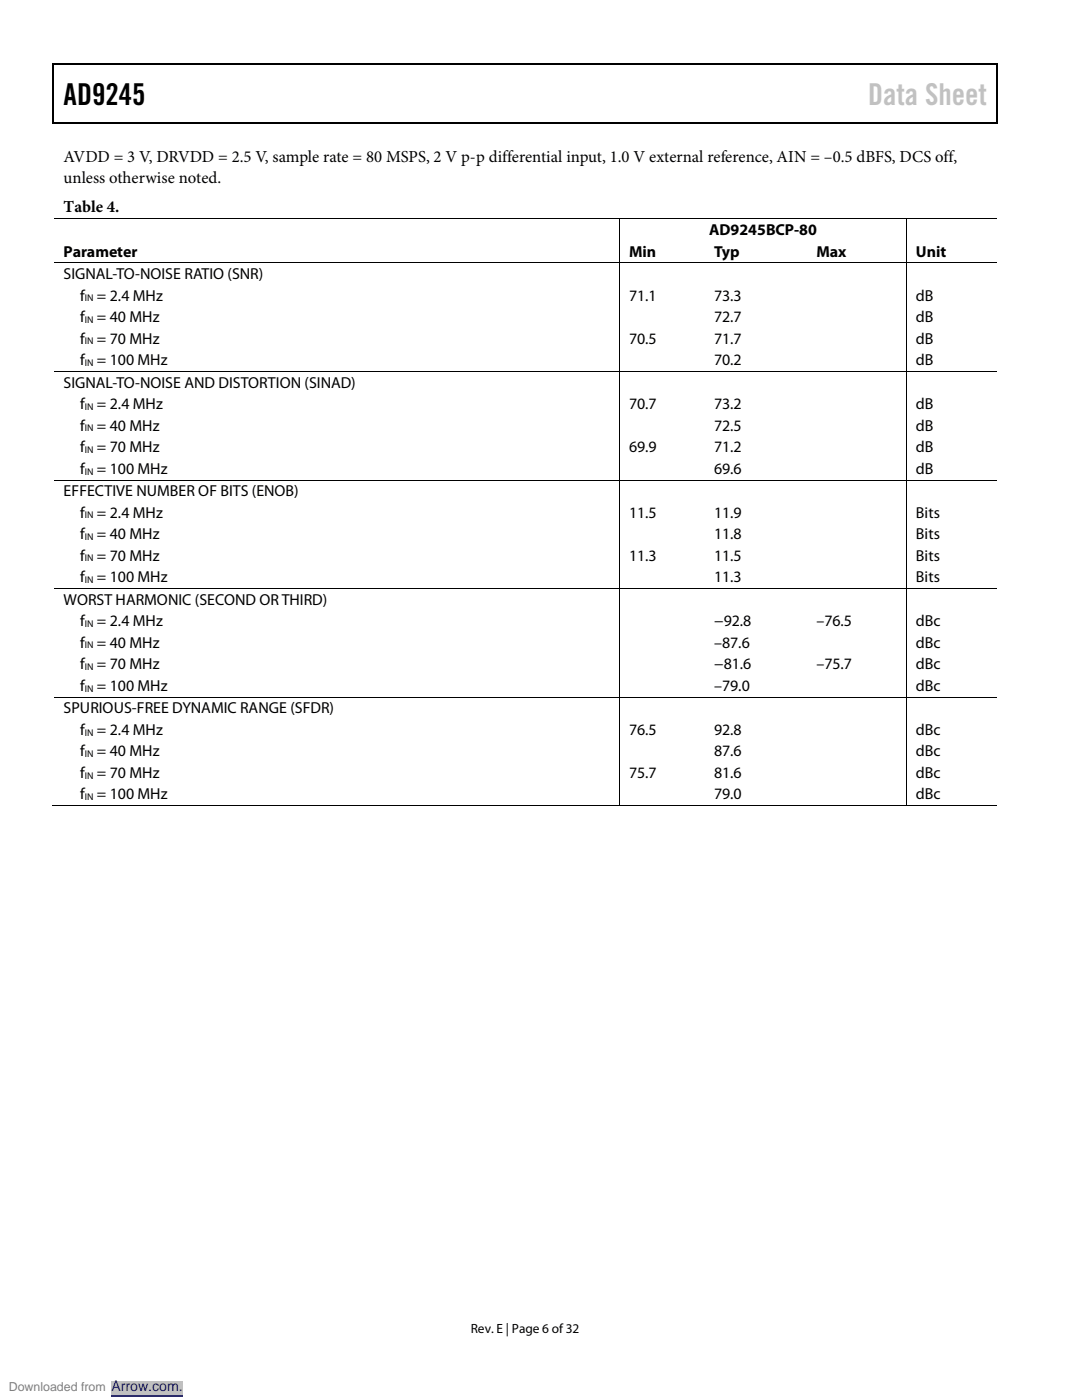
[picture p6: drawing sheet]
<svg xmlns="http://www.w3.org/2000/svg" width="216mm" height="279mm" viewBox="0 0 216 279" stroke-linecap="round" stroke-linejoin="round" font-family="sans-serif">
<defs><g id="words">
<text font-size="6" x="12.7" y="20.9">AD9245</text>
<text font-size="6" fill="#c1c1c1" x="173.2" y="20.9">Data Sheet</text>
<g font-size="3.3">
<text x="12.7" y="32.3">AVDD = 3 V, DRVDD = 2.5 V, sample rate = 80 MSPS, 2 V p-p differential input, 1.0 V external reference, AIN = –0.5 dBFS, DCS off,</text>
<text x="12.7" y="36.6">unless otherwise noted.</text>
<text x="12.7" y="42.3">Table 4.</text>
</g>
<g font-size="3.2">
<text x="141.5" y="46.9">AD9245BCP-80</text>
<text x="12.7" y="51.2">Parameter</text>
<text x="125.5" y="51.2">Min</text>
<text x="142.5" y="51.2">Typ</text>
<text x="162.9" y="51.2">Max</text>
<text x="182.7" y="51.2">Unit</text>
<text x="12.7" y="55.7">SIGNAL-TO-NOISE RATIO (SNR)</text>
<text x="16" y="60">f</text>
<text x="19.3" y="60">= 2.4 MHz</text>
<text x="125.5" y="60">71.1</text>
<text x="142.5" y="60">73.3</text>
<text x="182.8" y="60">dB</text>
<text x="16" y="64.3">f</text>
<text x="19.3" y="64.3">= 40 MHz</text>
<text x="142.5" y="64.3">72.7</text>
<text x="182.8" y="64.3">dB</text>
<text x="16" y="68.6">f</text>
<text x="19.3" y="68.6">= 70 MHz</text>
<text x="125.5" y="68.6">70.5</text>
<text x="142.5" y="68.6">71.7</text>
<text x="182.8" y="68.6">dB</text>
<text x="12.7" y="77.3">SIGNAL-TO-NOISE AND DISTORTION (SINAD)</text>
<text x="16" y="72.9">f</text>
<text x="19.3" y="72.9">= 100 MHz</text>
<text x="142.5" y="72.9">70.2</text>
<text x="182.8" y="72.9">dB</text>
<text x="16" y="81.7">f</text>
<text x="19.3" y="81.7">= 2.4 MHz</text>
<text x="125.5" y="81.7">70.7</text>
<text x="142.5" y="81.7">73.2</text>
<text x="182.8" y="81.7">dB</text>
<text x="16" y="85.9">f</text>
<text x="19.3" y="85.9">= 40 MHz</text>
<text x="142.5" y="85.9">72.5</text>
<text x="182.8" y="85.9">dB</text>
<text x="16" y="90.3">f</text>
<text x="16" y="94.5">f</text>
<text x="19.3" y="90.3">= 70 MHz</text>
<text x="19.3" y="94.5">= 100 MHz</text>
<text x="125.5" y="90.3">69.9</text>
<text x="142.5" y="90.3">71.2</text>
<text x="142.5" y="94.5">69.6</text>
<text x="182.8" y="90.3">dB</text>
<text x="182.8" y="94.5">dB</text>
<text x="12.7" y="99">EFFECTIVE NUMBER OF BITS (ENOB)</text>
<text x="16" y="103.3">f</text>
<text x="16" y="107.6">f</text>
<text x="19.3" y="103.3">= 2.4 MHz</text>
<text x="19.3" y="107.6">= 40 MHz</text>
<text x="125.5" y="103.3">11.5</text>
<text x="142.5" y="103.3">11.9</text>
<text x="142.5" y="107.6">11.8</text>
<text x="182.8" y="103.3">Bits</text>
<text x="182.8" y="107.6">Bits</text>
<text x="16" y="111.9">f</text>
<text x="19.3" y="111.9">= 70 MHz</text>
<text x="125.5" y="111.9">11.3</text>
<text x="142.5" y="111.9">11.5</text>
<text x="182.8" y="111.9">Bits</text>
<text x="16" y="116.2">f</text>
<text x="19.3" y="116.2">= 100 MHz</text>
<text x="142.5" y="116.2">11.3</text>
<text x="182.8" y="116.2">Bits</text>
<text x="12.7" y="120.7">WORST HARMONIC (SECOND OR THIRD)</text>
<text x="16" y="125">f</text>
<text x="19.3" y="125">= 2.4 MHz</text>
<text x="142.5" y="125">−92.8</text>
<text x="162.9" y="125">–76.5</text>
<text x="182.8" y="125">dBc</text>
<text x="16" y="129.2">f</text>
<text x="19.3" y="129.2">= 40 MHz</text>
<text x="142.5" y="129.2">–87.6</text>
<text x="182.8" y="129.2">dBc</text>
<text x="16" y="133.6">f</text>
<text x="16" y="137.8">f</text>
<text x="19.3" y="133.6">= 70 MHz</text>
<text x="19.3" y="137.8">= 100 MHz</text>
<text x="142.5" y="133.6">−81.6</text>
<text x="142.5" y="137.8">–79.0</text>
<text x="162.9" y="133.6">–75.7</text>
<text x="182.8" y="137.8">dBc</text>
<text x="182.8" y="133.6">dBc</text>
<text x="12.7" y="142.3">SPURIOUS-FREE DYNAMIC RANGE (SFDR)</text>
<text x="16" y="146.6">f</text>
<text x="19.3" y="146.6">= 2.4 MHz</text>
<text x="125.5" y="146.6">76.5</text>
<text x="142.5" y="146.6">92.8</text>
<text x="182.8" y="146.6">dBc</text>
<text x="16" y="150.9">f</text>
<text x="16" y="155.2">f</text>
<text x="19.3" y="150.9">= 40 MHz</text>
<text x="19.3" y="155.2">= 70 MHz</text>
<text x="125.5" y="155.2">75.7</text>
<text x="142.5" y="150.9">87.6</text>
<text x="142.5" y="155.2">81.6</text>
<text x="182.8" y="150.9">dBc</text>
<text x="182.8" y="155.2">dBc</text>
<text x="16" y="159.5">f</text>
<text x="19.3" y="159.5">= 100 MHz</text>
<text x="142.5" y="159.5">79.0</text>
<text x="182.8" y="159.5">dBc</text>
</g>
<text font-size="2.8" fill="#00f" x="22.2" y="277.6">Arrow.com.</text>
<text font-size="2.7" x="93.9" y="266">Rev. E | Page 6 of32</text>
<text font-size="2.5" fill="#808080" x="1.8" y="277.6">Downloaded from</text>
<g font-size="1.9">
<text x="16.9" y="60.2">IN</text>
<text x="16.9" y="64.5">IN</text>
<text x="16.9" y="68.7">IN</text>
<text x="16.9" y="73.1">IN</text>
<text x="16.9" y="81.8">IN</text>
<text x="16.9" y="86.1">IN</text>
<text x="16.9" y="90.4">IN</text>
<text x="16.9" y="94.7">IN</text>
<text x="16.9" y="103.5">IN</text>
<text x="16.9" y="107.8">IN</text>
<text x="16.9" y="112.1">IN</text>
<text x="16.9" y="116.4">IN</text>
<text x="16.9" y="125.1">IN</text>
<text x="16.9" y="129.4">IN</text>
<text x="16.9" y="133.7">IN</text>
<text x="16.9" y="138">IN</text>
<text x="16.9" y="146.8">IN</text>
<text x="16.9" y="151.1">IN</text>
<text x="16.9" y="155.4">IN</text>
<text x="16.9" y="159.7">IN</text>
</g>
</g></defs>
<g fill="#000">
<path d="M10.5 12.7h.3v1h-.3zM10.5 12.7h.3v.3h-.3zM133.3 12.7h.3v.3h-.3zM198.8 12.7h.2v1h-.2zM198.8 12.7h.2v.3h-.2zM10.5 24.4h.3v.2h-.3zM133.1 24.4h.2v.2h-.2zM198.8 24.4h.2v.2h-.2zM123.5 43.5h.2v.2h-.2zM123.5 52.4h.2v.1h-.2zM140.6 52.4h.2v.1h-.2zM161 52.4h.2v.1h-.2z"/>
<path d="M180.8 43.5h.2v.2h-.2zM180.8 52.4h.2v.1h-.2zM123.5 74h.2v.2h-.2zM140.6 74h.2v.2h-.2zM161 74h.2v.2h-.2zM180.8 74h.2v.2h-.2zM123.5 95.7h.2v.2h-.2zM140.6 95.7h.2v.2h-.2zM161 95.7h.2v.2h-.2zM180.8 95.7h.2v.2h-.2zM123.5 117.3h.2v.2h-.2zM140.6 117.3h.2v.2h-.2z"/>
<path d="M161 117.3h.2v.2h-.2zM180.8 117.3h.2v.2h-.2zM123.5 139h.2v.2h-.2zM140.6 139h.2v.2h-.2zM161 139h.2v.2h-.2zM180.8 139h.2v.2h-.2zM123.5 160.7h.2v.2h-.2zM140.3 160.7h.2v.2h-.2zM160.7 160.7h.2v.2h-.2zM180.8 160.7h.2v.2h-.2z"/>
</g>
<path d="M10.7 13.7v10.7M10.8 12.8h122.5M133.6 12.8h65.2M198.9 13.7v10.7M10.8 24.5h188" fill="none" stroke="#000" stroke-width=".25"/>
<g fill="none" stroke="#000" stroke-width=".2">
<path d="M10.8 43.6h112.7M10.8 52.5h112.7M123.6 43.7v8.7M123.6 52.5v21.5M123.7 43.6h57.1M123.7 52.5h16.9M140.8 52.5h20.2M161.2 52.5h19.6M180.9 43.7v8.7M180.9 52.5v21.5M181 43.6h17.8M181 52.5h17.8"/>
<path d="M10.8 74.1h112.7M123.6 74.2v21.5M123.7 74.1h16.9M140.8 74.1h20.2M161.2 74.1h19.6M180.9 74.2v21.5M181 74.1h17.8M10.8 95.8h112.7M123.6 95.9v21.4M123.7 95.8h16.9M140.8 95.8h20.2M161.2 95.8h19.6"/>
<path d="M180.9 95.9v21.4M181 95.8h17.8M10.8 117.4h112.7M123.6 117.5v21.5M123.7 117.4h16.9M140.8 117.4h20.2M161.2 117.4h19.6M180.9 117.5v21.5M181 117.4h17.8M10.8 139.1h112.7M123.6 139.2v21.5M123.7 139.1h16.9"/>
<path d="M140.8 139.1h20.2M161.2 139.1h19.6M180.9 139.2v21.5M181 139.1h17.8M10.5 160.8h113M123.7 160.8h57.1M181 160.8h17.8"/>
</g>
<path d="M0 276.9h70.6" fill="none" stroke="#fff" stroke-width="2.5" stroke-linecap="butt"/>
<path d="M22.2 275.6h14.3v2.6h-14.3z" fill="#c0c0c0"/>
<path d="M22.2 278.6h14.3" fill="none" stroke="#00f" stroke-width=".2"/>
<path d="M0 276.9h70.6" fill="none" stroke="#fff" stroke-width="2.5" stroke-linecap="butt"/>
<path d="M22.2 275.6h14.3v2.6h-14.3z" fill="#c0c0c0"/>
<path d="M22.2 278.6h14.3" fill="none" stroke="#00f" stroke-width=".2"/>
<path d="M0 276.9h70.6" fill="none" stroke="#fff" stroke-width="2.5" stroke-linecap="butt"/>
<path d="M22.2 275.6h14.3v2.6h-14.3z" fill="#c0c0c0"/>
<path d="M22.2 278.6h14.3" fill="none" stroke="#00f" stroke-width=".2"/>
<path d="M0 276.9h70.6" fill="none" stroke="#fff" stroke-width="2.5" stroke-linecap="butt"/>
<path d="M22.2 275.6h14.3v2.6h-14.3z" fill="#c0c0c0"/>
<path d="M22.2 278.6h14.3" fill="none" stroke="#00f" stroke-width=".2"/>
<path d="M0 276.9h70.6" fill="none" stroke="#fff" stroke-width="2.5" stroke-linecap="butt"/>
<path d="M22.2 275.6h14.3v2.6h-14.3z" fill="#c0c0c0"/>
<path d="M22.2 278.6h14.3" fill="none" stroke="#00f" stroke-width=".2"/>
<path d="M0 276.9h70.6" fill="none" stroke="#fff" stroke-width="2.5" stroke-linecap="butt"/>
<path d="M22.2 275.6h14.3v2.6h-14.3z" fill="#c0c0c0"/>
<path d="M22.2 278.6h14.3" fill="none" stroke="#00f" stroke-width=".2"/>
<use href="#words"/>
</svg>
